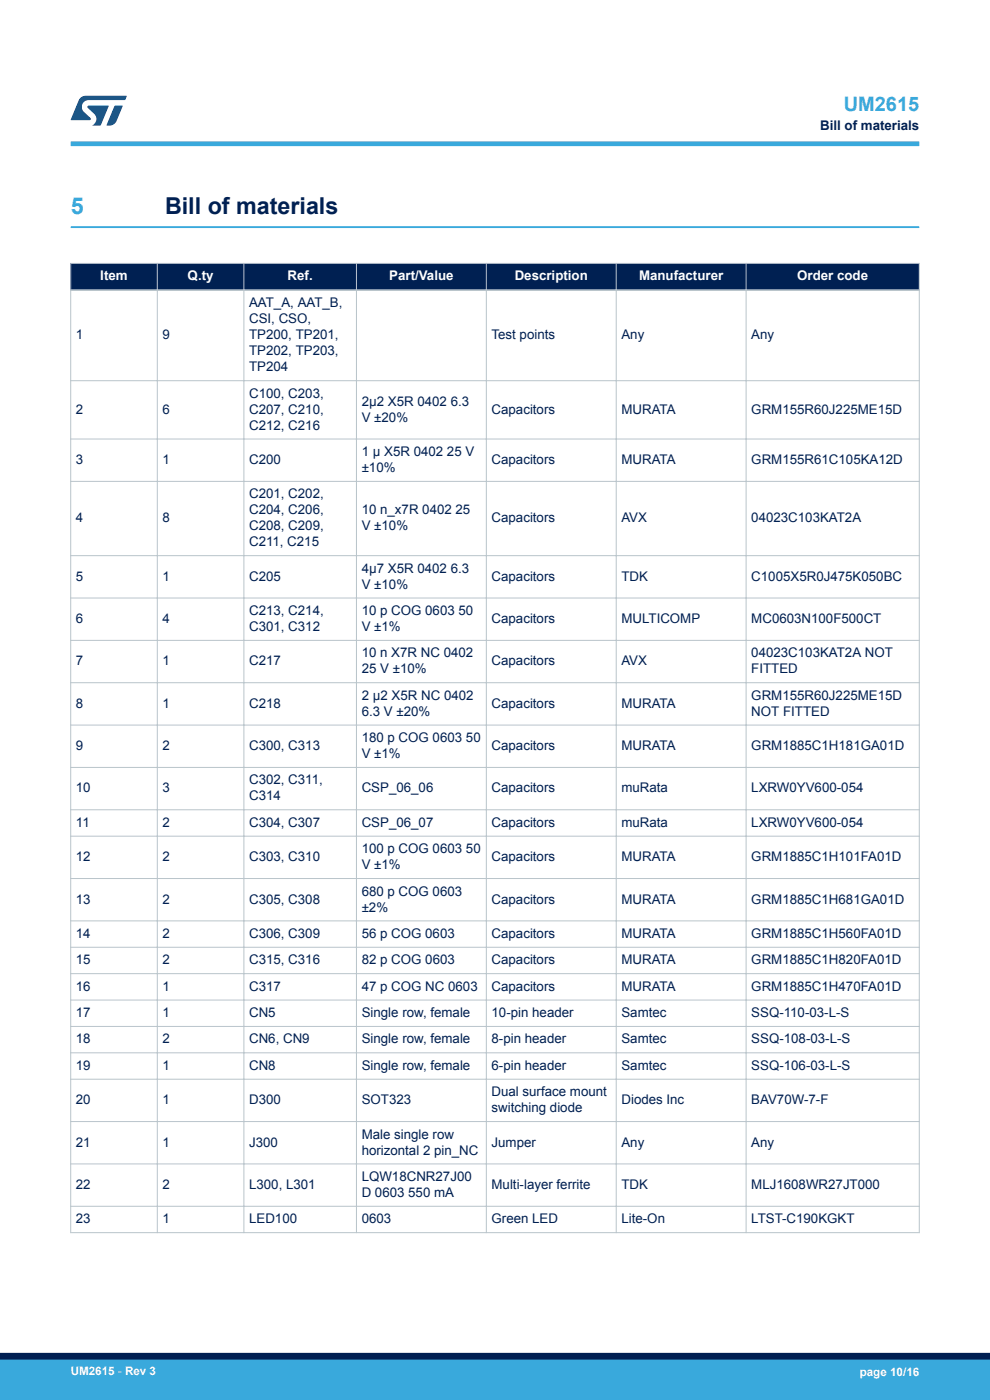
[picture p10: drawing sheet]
<svg xmlns="http://www.w3.org/2000/svg" width="210mm" height="297mm" viewBox="0 0 210 297" stroke-linecap="round" stroke-linejoin="round" font-family="sans-serif">
<defs><g id="words">
<text font-size="4.9" fill="#39a9dc" x="15" y="45.4">5</text>
<text font-size="4.9" fill="#002052" x="35" y="45.4">Bill of materials</text>
<text font-size="4.2" fill="#39a9dc" x="179" y="23.5">UM2615</text>
<g font-size="2.8" fill="#002052">
<text x="174" y="27.5">Bill of materials</text>
<text x="52.8" y="65.2">AAT_A, AAT_B,</text>
<text x="52.8" y="68.6">CSI, CSO,</text>
<text x="16.1" y="72">1</text>
<text x="34.5" y="72">9</text>
<text x="52.8" y="72">TP200, TP201,</text>
<text x="52.8" y="75.4">TP202, TP203,</text>
<text x="104.3" y="72">Test points</text>
<text x="131.8" y="72">Any</text>
<text x="159.4" y="72">Any</text>
<text x="52.8" y="78.8">TP204</text>
<text x="16.1" y="87.8">2</text>
<text x="34.5" y="87.8">6</text>
<text x="52.8" y="84.4">C100, C203,</text>
<text x="52.8" y="87.8">C207, C210,</text>
<text x="76.7" y="86.1">2µ2 X5R 0402 6.3</text>
<text x="76.7" y="89.5">V ±20%</text>
<text x="104.3" y="87.8">Capacitors</text>
<text x="131.8" y="87.8">MURATA</text>
<text x="159.4" y="87.8">GRM155R60J225ME15D</text>
<text x="52.8" y="91.1">C212, C216</text>
<text x="16.1" y="98.4">3</text>
<text x="34.5" y="98.4">1</text>
<text x="52.8" y="98.4">C200</text>
<text x="76.7" y="96.7">1 µ X5R 0402 25 V</text>
<text x="76.7" y="100.1">±10%</text>
<text x="104.3" y="98.4">Capacitors</text>
<text x="131.8" y="98.4">MURATA</text>
<text x="159.4" y="98.4">GRM155R61C105KA12D</text>
<text x="52.8" y="105.7">C201, C202,</text>
<text x="16.1" y="110.8">4</text>
<text x="34.5" y="110.8">8</text>
<text x="52.8" y="109.1">C204, C206,</text>
<text x="52.8" y="112.5">C208, C209,</text>
<text x="76.7" y="109.1">10 n_x7R 0402 25</text>
<text x="76.7" y="112.5">V ±10%</text>
<text x="104.3" y="110.8">Capacitors</text>
<text x="131.8" y="110.8">AVX</text>
<text x="159.4" y="110.8">04023C103KAT2A</text>
<text x="52.8" y="115.9">C211, C215</text>
<text x="16.1" y="123.2">5</text>
<text x="34.5" y="123.2">1</text>
<text x="52.8" y="123.2">C205</text>
<text x="76.7" y="121.5">4µ7 X5R 0402 6.3</text>
<text x="76.7" y="124.9">V ±10%</text>
<text x="104.3" y="123.2">Capacitors</text>
<text x="131.8" y="123.2">TDK</text>
<text x="159.4" y="123.2">C1005X5R0J475K050BC</text>
<text x="52.8" y="130.5">C213, C214,</text>
<text x="76.7" y="130.5">10 p COG 0603 50</text>
<text x="16.1" y="132.2">6</text>
<text x="34.5" y="132.2">4</text>
<text x="52.8" y="133.9">C301, C312</text>
<text x="76.7" y="133.9">V ±1%</text>
<text x="104.3" y="132.2">Capacitors</text>
<text x="131.8" y="132.2">MULTICOMP</text>
<text x="159.4" y="132.2">MC0603N100F500CT</text>
<text x="16.1" y="141.2">7</text>
<text x="34.5" y="141.2">1</text>
<text x="52.8" y="141.2">C217</text>
<text x="76.7" y="139.5">10 n X7R NC 0402</text>
<text x="76.7" y="142.8">25 V ±10%</text>
<text x="104.3" y="141.2">Capacitors</text>
<text x="131.8" y="141.2">AVX</text>
<text x="159.4" y="139.5">04023C103KAT2A NOT</text>
<text x="159.4" y="142.8">FITTED</text>
<text x="76.7" y="148.4">2 µ2 X5R NC 0402</text>
<text x="159.4" y="148.4">GRM155R60J225ME15D</text>
<text x="16.1" y="150.1">8</text>
<text x="34.5" y="150.1">1</text>
<text x="52.8" y="150.1">C218</text>
<text x="76.7" y="151.8">6.3 V ±20%</text>
<text x="104.3" y="150.1">Capacitors</text>
<text x="131.8" y="150.1">MURATA</text>
<text x="159.4" y="151.8">NOT FITTED</text>
<text x="16.1" y="159.1">9</text>
<text x="34.5" y="159.1">2</text>
<text x="52.8" y="159.1">C300, C313</text>
<text x="76.7" y="157.4">180 p COG 0603 50</text>
<text x="76.7" y="160.8">V ±1%</text>
<text x="104.3" y="159.1">Capacitors</text>
<text x="131.8" y="159.1">MURATA</text>
<text x="159.4" y="159.1">GRM1885C1H181GA01D</text>
<text x="52.8" y="166.4">C302, C311,</text>
<text x="16.1" y="168.1">10</text>
<text x="34.5" y="168.1">3</text>
<text x="52.8" y="169.8">C314</text>
<text x="76.7" y="168.1">CSP_06_06</text>
<text x="104.3" y="168.1">Capacitors</text>
<text x="131.8" y="168.1">muRata</text>
<text x="159.4" y="168.1">LXRW0YV600-054</text>
<text x="16.1" y="175.4">11</text>
<text x="34.5" y="175.4">2</text>
<text x="52.8" y="175.4">C304, C307</text>
<text x="76.7" y="175.4">CSP_06_07</text>
<text x="104.3" y="175.4">Capacitors</text>
<text x="131.8" y="175.4">muRata</text>
<text x="159.4" y="175.4">LXRW0YV600-054</text>
<text x="16.1" y="182.7">12</text>
<text x="34.5" y="182.7">2</text>
<text x="52.8" y="182.7">C303, C310</text>
<text x="76.7" y="181">100 p COG 0603 50</text>
<text x="76.7" y="184.4">V ±1%</text>
<text x="104.3" y="182.7">Capacitors</text>
<text x="131.8" y="182.7">MURATA</text>
<text x="159.4" y="182.7">GRM1885C1H101FA01D</text>
<text x="16.1" y="191.7">13</text>
<text x="34.5" y="191.7">2</text>
<text x="52.8" y="191.7">C305, C308</text>
<text x="76.7" y="190">680 p COG 0603</text>
<text x="104.3" y="191.7">Capacitors</text>
<text x="131.8" y="191.7">MURATA</text>
<text x="159.4" y="191.7">GRM1885C1H681GA01D</text>
<text x="76.7" y="193.4">±2%</text>
<text x="16.1" y="199">14</text>
<text x="34.5" y="199">2</text>
<text x="52.8" y="199">C306, C309</text>
<text x="76.7" y="199">56 p COG 0603</text>
<text x="104.3" y="199">Capacitors</text>
<text x="131.8" y="199">MURATA</text>
<text x="159.4" y="199">GRM1885C1H560FA01D</text>
<text x="16.1" y="204.6">15</text>
<text x="34.5" y="204.6">2</text>
<text x="52.8" y="204.6">C315, C316</text>
<text x="76.7" y="204.6">82 p COG 0603</text>
<text x="104.3" y="204.6">Capacitors</text>
<text x="131.8" y="204.6">MURATA</text>
<text x="159.4" y="204.6">GRM1885C1H820FA01D</text>
<text x="16.1" y="210.2">16</text>
<text x="16.1" y="215.8">17</text>
<text x="34.5" y="210.2">1</text>
<text x="34.5" y="215.8">1</text>
<text x="52.8" y="210.2">C317</text>
<text x="52.8" y="215.8">CN5</text>
<text x="76.7" y="210.2">47 p COG NC 0603</text>
<text x="76.7" y="215.8">Single row, female</text>
<text x="104.3" y="210.2">Capacitors</text>
<text x="104.3" y="215.8">10-pin header</text>
<text x="131.8" y="210.2">MURATA</text>
<text x="131.8" y="215.8">Samtec</text>
<text x="159.4" y="210.2">GRM1885C1H470FA01D</text>
<text x="159.4" y="215.8">SSQ-110-03-L-S</text>
<text x="16.1" y="221.4">18</text>
<text x="34.5" y="221.4">2</text>
<text x="52.8" y="221.4">CN6, CN9</text>
<text x="76.7" y="221.4">Single row, female</text>
<text x="104.3" y="221.4">8-pin header</text>
<text x="131.8" y="221.4">Samtec</text>
<text x="159.4" y="221.4">SSQ-108-03-L-S</text>
<text x="16.1" y="227">19</text>
<text x="34.5" y="227">1</text>
<text x="52.8" y="227">CN8</text>
<text x="76.7" y="227">Single row, female</text>
<text x="104.3" y="227">6-pin header</text>
<text x="131.8" y="227">Samtec</text>
<text x="159.4" y="227">SSQ-106-03-L-S</text>
<text x="104.3" y="232.6">Dual surface mount</text>
<text x="16.1" y="234.3">20</text>
<text x="34.5" y="234.3">1</text>
<text x="52.8" y="234.3">D300</text>
<text x="76.7" y="234.3">SOT323</text>
<text x="104.3" y="235.9">switching diode</text>
<text x="131.8" y="234.3">Diodes Inc</text>
<text x="159.4" y="234.3">BAV70W-7-F</text>
<text x="16.1" y="243.2">21</text>
<text x="34.5" y="243.2">1</text>
<text x="52.8" y="243.2">J300</text>
<text x="76.7" y="241.5">Male single row</text>
<text x="76.7" y="244.9">horizontal 2 pin_NC</text>
<text x="104.3" y="243.2">Jumper</text>
<text x="131.8" y="243.2">Any</text>
<text x="159.4" y="243.2">Any</text>
<text x="76.7" y="250.5">LQW18CNR27J00</text>
<text x="16.1" y="252.2">22</text>
<text x="34.5" y="252.2">2</text>
<text x="52.8" y="252.2">L300, L301</text>
<text x="76.7" y="253.9">D 0603 550 mA</text>
<text x="104.3" y="252.2">Multi-layer ferrite</text>
<text x="131.8" y="252.2">TDK</text>
<text x="159.4" y="252.2">MLJ1608WR27JT000</text>
<text x="16.1" y="259.5">23</text>
<text x="34.5" y="259.5">1</text>
<text x="52.8" y="259.5">LED100</text>
<text x="76.7" y="259.5">0603</text>
<text x="104.3" y="259.5">Green LED</text>
<text x="131.8" y="259.5">Lite-On</text>
<text x="159.4" y="259.5">LTST-C190KGKT</text>
</g>
<g font-size="2.8" fill="#fff">
<text x="21.3" y="59.5">Item</text>
<text x="39.8" y="59.5">Q.ty</text>
<text x="61" y="59.5">Ref.</text>
<text x="82.6" y="59.5">Part/Value</text>
<text x="109.2" y="59.5">Description</text>
<text x="135.6" y="59.5">Manufacturer</text>
<text x="169.1" y="59.5">Order code</text>
</g>
<g font-size="2.5" fill="#fff">
<text x="15" y="291.6">UM2615 - Rev 3</text>
<text x="182.4" y="291.9">page 10/16</text>
</g>
</g></defs>
<path d="M15 48.2h180" fill="none" stroke="#39a9dc" stroke-width=".4"/>
<g fill="#002052">
<path d="M15 55.9h180v5.6h-180z" fill-rule="evenodd"/>
<path d="M15 55.9h180v5.6h-180z" fill-rule="evenodd"/>
</g>
<g fill="none" stroke="#b9c4ca" stroke-width=".21">
<path d="M14.9 55.9h180.2M15 55.8v205.8M33.4 55.8v205.8M51.7 55.8v205.8M75.6 55.8v205.8M103.2 55.8v205.8M130.7 55.8v205.8M158.3 55.8v205.8M195 55.8v205.8M14.9 80.8h180.2M14.9 93.1h180.2M14.9 102.1h180.2"/>
<path d="M14.9 117.9h180.2M14.9 126.9h180.2M14.9 135.8h180.2M14.9 144.8h180.2M14.9 153.8h180.2M14.9 162.8h180.2M14.9 171.8h180.2M14.9 177.4h180.2M14.9 186.4h180.2M14.9 195.4h180.2M14.9 201h180.2M14.9 206.6h180.2"/>
<path d="M14.9 212.2h180.2M14.9 217.8h180.2M14.9 223.3h180.2M14.9 228.9h180.2M14.9 237.9h180.2M14.9 246.9h180.2M14.9 255.9h180.2M14.9 261.5h180.2"/>
</g>
<path d="M14.9 61.5h180.2" fill="none" stroke="#b9c4ca" stroke-width=".35"/>
<path d="M15 30.5h180" fill="none" stroke="#39a9dc" stroke-width="1"/>
<g fill="#005288">
<path d="M17.1 20.7l1.1-.4 8.7 .1-.4 .8h-7.6a1.45 1.45 0 0 0-1.4 .9 1.45 1.45 0 0 0 .2 1.6l1.5 1.3v.4l-4.2 .1 1.7-4.2z"/>
<path d="M24.3 22.4l1.7 .1-1.3 3.2a1.6 1.6 0 0 1-1.5 .9l-.6-.1z"/>
<path d="M18.6 22.5h4.5l-1.8 4.1h-1.7a1.54 1.54 0 0 0 .4-2.4l-1.4-1.3z"/>
</g>
<g fill="#39a9dc">
<path d="M0 288.4h210v8.6h-210z" fill-rule="evenodd"/>
<path d="M-.1 288.4h210.2v4.4h-210.2z" fill-rule="evenodd"/>
</g>
<path d="M0 287.7h210" fill="none" stroke="#002052" stroke-width="1.4"/>
<use href="#words"/>
</svg>
